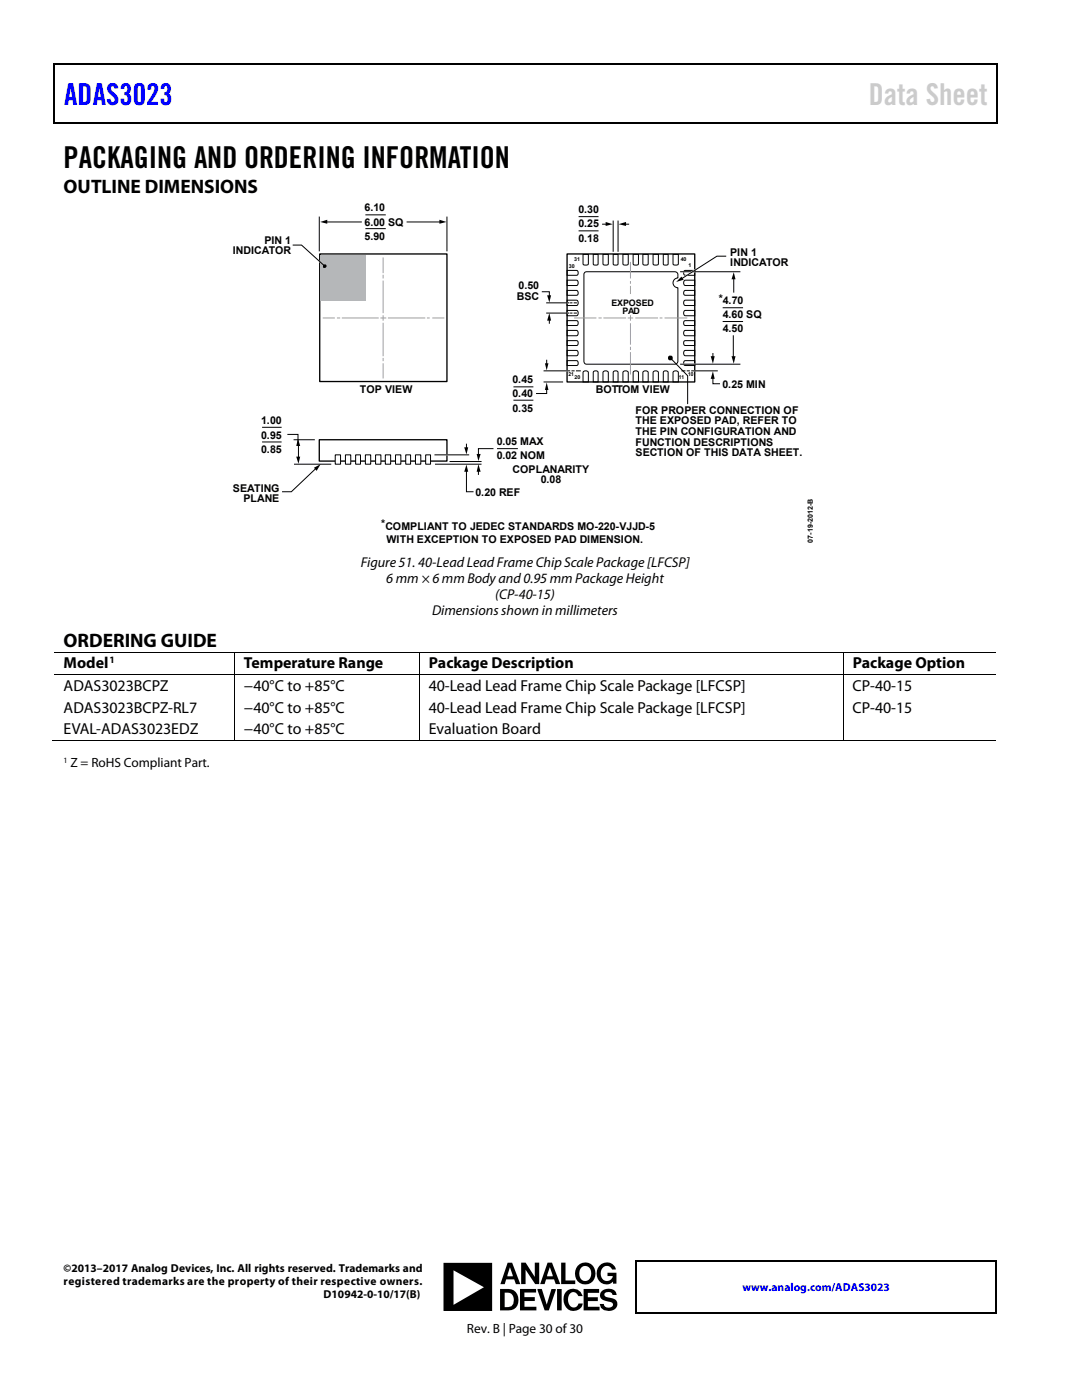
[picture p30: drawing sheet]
<svg xmlns="http://www.w3.org/2000/svg" width="216mm" height="279mm" viewBox="0 0 216 279" stroke-linecap="round" stroke-linejoin="round" font-family="sans-serif">
<defs><g id="words">
<text font-size="6" fill="#00f" x="12.8" y="20.9">ADAS3023</text>
<text font-size="6" fill="#cbcbcb" x="173.4" y="20.9">Data Sheet</text>
<text font-size="6" x="12.7" y="33.6">PACKAGING AND ORDERING INFORMATION</text>
<g font-size="3.9">
<text x="12.7" y="38.5">OUTLINE DIMENSIONS</text>
<text x="12.7" y="129.1">ORDERING GUIDE</text>
</g>
<g font-size="3.2">
<text x="12.7" y="133.4">Model</text>
<text x="12.7" y="137.9">ADAS3023BCPZ</text>
<text x="48.7" y="137.9">−40°C to +85°C</text>
<text x="48.7" y="133.4">Temperature Range</text>
<text x="85.6" y="137.9">40-Lead Lead Frame Chip Scale Package [LFCSP]</text>
<text x="85.6" y="133.4">Package Description</text>
<text x="170.1" y="137.9">CP-40-15</text>
<text x="170.1" y="133.4">Package Option</text>
<text x="12.7" y="142.2">ADAS3023BCPZ-RL7</text>
<text x="48.7" y="142.2">−40°C to +85°C</text>
<text x="85.6" y="142.2">40-Lead Lead Frame Chip Scale Package [LFCSP]</text>
<text x="170.1" y="142.2">CP-40-15</text>
<text x="12.7" y="146.5">EVAL-ADAS3023EDZ</text>
<text x="48.7" y="146.5">−40°C to +85°C</text>
<text x="85.6" y="146.5">Evaluation Board</text>
</g>
<g font-size="2.8">
<text x="72" y="113.2">Figure 51. 40-LeadLeadFrame Chip Scale Package [LFCSP]</text>
<text x="77.1" y="116.4">6 mm × 6 mm Bodyand 0.95 mm Package Height</text>
<text x="98.8" y="119.5">(CP-40-15)</text>
<text x="86.2" y="122.7">Dimensions shown in millimeters</text>
</g>
<g font-size="2.7">
<text x="14.1" y="153.1">Z = RoHS Compliant Part.</text>
<text x="93.2" y="266">Rev. B | Page 30 of30</text>
</g>
<g font-size="2.3">
<text x="12.7" y="253.8">©2013–2017 Analog Devices, Inc. All rights reserved. Trademarks and</text>
<text x="12.7" y="256.5">registered trademarks are the property of their respective owners.</text>
<text x="64.6" y="259.1">D10942-0-10/17(B)</text>
</g>
<text font-size="2.3" fill="#00f" x="148.1" y="257.6">www.analog.com/ADAS3023</text>
<g font-size="2.1">
<text x="72.8" y="42.2">6.10</text>
<text x="72.8" y="45">6.00 SQ</text>
<text x="72.8" y="47.9">5.90</text>
<text x="115.4" y="42.5">0.30</text>
<text x="115.4" y="45.4">0.25</text>
<text x="46.5" y="50.7">INDICATOR</text>
<text x="52.7" y="48.6">PIN 1</text>
<text x="115.4" y="48.2">0.18</text>
<text x="145.7" y="51">PIN 1</text>
<text x="145.7" y="53.1">INDICATOR</text>
<text x="103.1" y="59.9">BSC</text>
<text x="103.5" y="57.8">0.50</text>
<text x="143.4" y="60.3">*4.70</text>
<text x="144.2" y="63.5">4.60 SQ</text>
<text x="144.2" y="66.3">4.50</text>
<text x="102.3" y="76.5">0.45</text>
<text x="144.2" y="77.4">0.25 MIN</text>
<text x="71.8" y="78.4">TOP VIEW</text>
<text x="102.3" y="79.3">0.40</text>
<text x="102.3" y="82.1">0.35</text>
<text x="118.9" y="78.4">BOTTOM VIEW</text>
<text x="126.8" y="82.6">FOR PROPER CONNECTION OF</text>
<text x="52.1" y="84.7">1.00</text>
<text x="52.1" y="87.5">0.95</text>
<text x="99.1" y="88.8">0.05 MAX</text>
<text x="126.8" y="84.7">THE EXPOSED PAD, REFER TO</text>
<text x="126.8" y="86.8">THE PIN CONFIGURATION AND</text>
<text x="126.8" y="89">FUNCTION DESCRIPTIONS</text>
<text x="52.1" y="90.4">0.85</text>
<text x="99.1" y="91.6">0.02 NOM</text>
<text x="102.3" y="94.3">COPLANARITY</text>
<text x="126.8" y="91.1">SECTION OF THIS DATA SHEET.</text>
<text x="46.5" y="98.1">SEATING</text>
<text x="48.6" y="100.3">PLANE</text>
<text x="94.9" y="98.9">0.20 REF</text>
<text x="107.9" y="96.5">0.08</text>
<text x="76.1" y="105.1">*</text>
<text x="76.9" y="105.8">COMPLIANT TO JEDEC STANDARDS MO-220-VJJD-5</text>
<text x="77.1" y="108.3">WITH EXCEPTION TO EXPOSED PAD DIMENSION.</text>
</g>
<text font-size="1.9" x="21.8" y="132.3">1</text>
<g font-size="1.8">
<text x="122" y="61">EXPOSED</text>
<text x="124.2" y="62.6">PAD</text>
</g>
<text font-size="1.6" x="12.7" y="152.2">1</text>
<text font-size="1.4" x="162.2" y="108.3" transform="rotate(-90 162.2 108.3)">07-19-2012-B</text>
<g font-size="1.1">
<text x="113.5" y="53.4">30</text>
<text x="114.5" y="52.1">31</text>
<text x="135.8" y="52.1">40</text>
<text x="137.4" y="53.4">1</text>
<text x="113.4" y="75.1">21</text>
<text x="114.6" y="75.7">20</text>
<text x="135.4" y="75.7">11</text>
<text x="137.3" y="75.1">10</text>
</g>
</g></defs>
<path d="M10.7 12.7h.2v1h-.2zM10.7 12.7h.2v.3h-.2zM122.3 12.7h.2v.3h-.2zM198.9 12.7h.2v1h-.2zM198.9 12.7h.2v.3h-.2zM10.7 24.4h.2v.2h-.2zM122 24.4h.3v.2h-.3zM198.9 24.4h.2v.2h-.2z" fill="#000"/>
<path d="M10.8 13.7v10.7M10.9 12.8h111.4M122.5 12.8h76.4M199 13.7v10.7M10.9 24.5h188" fill="none" stroke="#000" stroke-width=".25"/>
<path d="M113.2 50.7h25.4v25.5h-25.4zM63.7 87.8h25.5v4.2h-25.5z" fill="none" stroke="#000" stroke-width=".27"/>
<path d="M63.7 43.3v6.8M89.2 43.3v6.8" fill="none" stroke="#000" stroke-width=".2"/>
<path d="M66.9 90.8h1.1v1.8h-1.1z" fill="#fff"/>
<path d="M66.9 90.8h1.1v1.8h-1.1z" fill="none" stroke="#000" stroke-width=".2"/>
<path d="M68.9 90.8h1.1v1.8h-1.1z" fill="#fff"/>
<path d="M68.9 90.8h1.1v1.8h-1.1z" fill="none" stroke="#000" stroke-width=".2"/>
<path d="M71 90.8h.9v1.8h-.9z" fill="#fff"/>
<path d="M71 90.8h.9v1.8h-.9z" fill="none" stroke="#000" stroke-width=".2"/>
<path d="M72.9 90.8h1.1v1.8h-1.1z" fill="#fff"/>
<path d="M72.9 90.8h1.1v1.8h-1.1z" fill="none" stroke="#000" stroke-width=".2"/>
<path d="M74.9 90.8h1.1v1.8h-1.1z" fill="#fff"/>
<path d="M74.9 90.8h1.1v1.8h-1.1z" fill="none" stroke="#000" stroke-width=".2"/>
<path d="M76.9 90.8h1v1.8h-1z" fill="#fff"/>
<path d="M76.9 90.8h1v1.8h-1z" fill="none" stroke="#000" stroke-width=".2"/>
<path d="M78.9 90.8h1.1v1.8h-1.1z" fill="#fff"/>
<path d="M78.9 90.8h1.1v1.8h-1.1z" fill="none" stroke="#000" stroke-width=".2"/>
<path d="M81 90.8h.9v1.8h-.9z" fill="#fff"/>
<path d="M81 90.8h.9v1.8h-.9z" fill="none" stroke="#000" stroke-width=".2"/>
<path d="M82.9 90.8h1.1v1.8h-1.1z" fill="#fff"/>
<path d="M82.9 90.8h1.1v1.8h-1.1z" fill="none" stroke="#000" stroke-width=".2"/>
<path d="M84.9 90.8h1v1.8h-1z" fill="#fff"/>
<path d="M58.6 87.8h4.2M58.7 92.6h7.4M63.1 93.4l-5 4.7h-1.8M84.9 90.8h1v1.8h-1zM86.8 92.6h9.3M86.8 90.8h6.7M89.8 92.1h6.2M93.1 88.6v.9M93.1 93.9v4.2h1.4M95.5 93.9v.8M98.5 89.5h-3v1.4M99.2 89.5h4.1" fill="none" stroke="#000" stroke-width=".2"/>
<path d="M62.6 93.3l1.4-.7-.8 1.4zM92.6 89.3h.8l-.3 1.4zM93.1 92.7l.3 1.4h-.8zM95.5 92.6l.4 1.5h-.8zM95.1 90.6h.8l-.4 1.4z" fill="#000"/>
<path d="M63.4 51.9l.7 .6M88.9 90.8h.5" fill="none" stroke="#fff" stroke-width=".27"/>
<path d="M63.8 50.7h25.4v25.4h-25.4z" fill="none" stroke="#000" stroke-width=".27"/>
<path d="M63.9 50.9h9.1v9h-9.1z" fill="#b5b7b9"/>
<path d="M58.4 48.9h1.8l4.6 4.2M108.1 58.2h1.5v1M109.6 63.7v.9" fill="none" stroke="#000" stroke-width=".2"/>
<g fill="#000">
<path d="M109.2 58.9h.8l-.4 1.5zM109.6 62.5l.4 1.5h-.8z"/>
<circle cx="64.8" cy="53.2" r=".39"/>
</g>
<path d="M146.4 55.5v2.9" fill="none" stroke="#010101" stroke-width=".2"/>
<path d="M146.4 54.3l.4 1.4h-.8z" fill="#010101"/>
<path d="M146.3 66.9v4.5" fill="none" stroke="#010101" stroke-width=".2"/>
<path d="M146 71.1h.8l-.4 1.5z" fill="#010101"/>
<path d="M57.3 86.7h2.2v2.1M59.6 88.7v2.7" fill="none" stroke="#000" stroke-width=".2"/>
<path d="M59.1 91.1h.8l-.3 1.5zM59.5 87.6l.4 1.4h-.8z" fill="#000"/>
<path d="M81.1 44.3h6.8" fill="none" stroke="#010101" stroke-width=".2"/>
<path d="M87.7 43.9l1.4 .4-1.4 .4z" fill="#010101"/>
<path d="M65 44.3h7.2" fill="none" stroke="#010101" stroke-width=".2"/>
<path d="M63.9 44.3l1.4-.4v.8z" fill="#010101"/>
<g fill="none" stroke="#fff" stroke-width=".27">
<path d="M125.8 54.9v.2M125.9 52.8v.3M135.8 54.2h3M138.8 53.8l-2.6 1.7M112.9 74h.4M113.1 60.4h.4M113.1 62.5h.4M117 63.5h.3M125.8 71.8v.3M125.9 65.9v.2M125.9 64.9v.2M134.3 63.5h.3"/>
<path d="M135.8 72.7h3M138.4 74h.4"/>
</g>
<g fill="none" stroke="#000" stroke-width=".2">
<path d="M72.9 42.9h4.1M72.9 45.6h4.1M113.2 59.9h1.8a.58 .58 0 0 1 .4 .5 .58 .58 0 0 1-.4 .6h-1.8zM113.2 58h1.8a.51 .51 0 0 1 .4 .4 .51 .51 0 0 1-.4 .5h-1.8zM113.2 55.9h1.8a.58 .58 0 0 1 .4 .6 .58 .58 0 0 1-.4 .5h-1.8zM113.2 54h2l.1 .7-.3 .2h-1.8zM115.5 43.2h3.9M115.5 46.1h3.9M116.3 50.8h1.1v1.8a.66 .66 0 0 1-1.1 0zM116.8 54.3l17.8-.1 .6 .3 .1 1a.98 .98 0 0 0-1 1 .98 .98 0 0 0 1 .9v14.7a.61 .61 0 0 1-.7 .6h-17.6a.54 .54 0 0 1-.5-.6v-17.3zM118.4 50.8h.9v1.8l-.2 .3a.55 .55 0 0 1-.7-.3zM120.1 44.7h1"/>
<path d="M120.3 50.8h1.1v1.8a.66 .66 0 0 1-1.1 0zM122.4 44.1v6.1M122.4 50.8h.9v1.8l-.2 .3a.55 .55 0 0 1-.7-.3zM123.3 44.1v6.1M124.3 50.8h1.1v1.8a.66 .66 0 0 1-1.1 0zM124.7 44.7h.8M126.3 50.8h1.1v1.8a.66 .66 0 0 1-1.1 0zM128.3 50.8h1v1.8a.66 .66 0 0 1-1 0zM130.3 50.8h1.1v1.8a.66 .66 0 0 1-1.1 0zM132.3 50.8h1v1.8a.58 .58 0 0 1-1 0zM134.3 50.8h1.1v1.8a.66 .66 0 0 1-1.1 0zM135.7 54.2h12"/>
<path d="M136.6 60l2-.1v1.1h-1.8a.59 .59 0 0 1-.2-1zM136.6 58h2v.9h-1.8a.5 .5 0 0 1-.4-.3 .5 .5 0 0 1 .2-.6zM136.6 56l2-.1v1.1h-1.8a.59 .59 0 0 1-.2-1zM136.6 54h2v.9h-2l-.2-.4zM144.9 51.1h-1.8l-7.1 4.6M102.5 77.2h3.9M102.5 79.9h3.9M108.5 76.2h3.9M108.5 74h5.3M109.1 77.6v.9h-2.1M109.1 71.8v1M109.1 60.4h4.4"/>
<path d="M109.1 62.5h4.4M113.2 72h2l.1 .7-.3 .2h-1.8zM113.2 69.9h1.8a.58 .58 0 0 1 .4 .6 .58 .58 0 0 1-.4 .5h-1.8zM113.2 68h2l.1 .7-.3 .3h-1.8zM113.2 65.9h1.8a.58 .58 0 0 1 .4 .6 .58 .58 0 0 1-.4 .5h-1.8zM113.2 64h2l.1 .7-.3 .3h-1.8zM113.2 61.9h1.8a.58 .58 0 0 1 .4 .6 .58 .58 0 0 1-.4 .5h-1.8zM113.9 60.4h.2M113.9 62.5h.2M114 74h.7M114.6 60.4h.4M114.6 62.5h.4"/>
<path d="M114.9 74h1M116.4 74.2l.2-.2a.56 .56 0 0 1 .8 .4v1.8h-1.1zM118.4 74.2l.5-.2 .4 .2v2h-.9zM120.4 74.2l.2-.2a.56 .56 0 0 1 .8 .4v1.8h-1.1zM122.4 74.2l.5-.2 .4 .2v2h-.9zM124.4 74.2l.2-.2a.56 .56 0 0 1 .8 .4v1.8h-1.1zM126.4 74.2l.2-.2a.56 .56 0 0 1 .8 .4v1.8h-1.1zM128.4 74.2l.2-.2a.56 .56 0 0 1 .7 .4v1.8h-1zM130.4 74.2l.2-.2a.56 .56 0 0 1 .8 .4v1.8h-1.1zM132.4 74.2l.4-.2 .5 .2v2h-1zM133.8 71.4l3.4 3.6v5.6M134.4 74.2l.2-.2a.56 .56 0 0 1 .8 .4v1.8h-1.1z"/>
<path d="M135.7 72.7h12M136 74h.8M136.6 72h2v.9h-2l-.2-.4zM136.6 70l2-.1v1.1h-1.8a.59 .59 0 0 1-.2-1zM136.6 68h2v1l-2-.1-.2-.5zM136.6 66l2-.1v1.1h-1.8a.59 .59 0 0 1-.2-1zM136.6 64h2v1l-2-.1-.2-.5zM136.6 62l2-.1v1.1h-1.8a.59 .59 0 0 1-.2-1zM137 74h.7M137.9 74h5.3M142.3 70.6v.8M142.3 75.3v1.3h1.4"/>
<path d="M144.2 61.4h4.1M144.2 64.2h4.1M52.3 85.3h3.9M52.3 88.2h3.9M10.8 130.1h35.9M10.8 134.7h35.9M46.8 130.2v4.4M46.8 134.7v13M46.9 130.1h36.7M46.9 134.7h36.7M83.7 130.2v4.4M83.7 134.7v13"/>
<path d="M83.7 130.1h84.4M83.7 134.7h84.4M168.2 130.2v4.4M168.2 134.7v13M168.3 130.1h30.5M168.3 134.7h30.5M10.5 147.7h36.2M46.9 147.7h36.7M83.7 147.7h84.4M168.3 147.7h30.5"/>
</g>
<g fill="#000">
<path d="M120.8 44.3l1.5 .4-1.5 .4zM123.4 44.7l1.5-.4v.8zM136 55.2l.4 .6-1.5 .5zM108.7 72.5h.7l-.3 1.4zM109.1 76.3l.3 1.5h-.7zM141.8 71.1h.8l-.3 1.5zM142.3 74.1l.3 1.5h-.8zM46.7 130h.2v.2h-.2zM46.7 134.6h.2v.1h-.2zM83.6 130h.1v.2h-.1zM83.6 134.6h.1v.1h-.1zM168.1 130h.2v.2h-.2z"/>
<path d="M168.1 134.6h.2v.1h-.2zM46.7 147.7h.2v.1h-.2zM83.6 147.7h.1v.1h-.1zM168.1 147.7h.2v.1h-.2zM126.8 251.5h.4v.3h-.4zM198.6 251.5h.3v.3h-.3zM126.8 261.8h.4v.4h-.4zM198.6 261.8h.3v.4h-.3z"/>
<path d="M120.2 257.6a1.73 1.73 0 0 1 2.8 .8h-.8a.86 .86 0 0 0-.8-.6 .86 .86 0 0 0-.8 .5l.3 .5 .9 .2a1.3 1.3 0 0 1 1.4 1.3 1.8 1.8 0 0 1-1.8 1.4 1.8 1.8 0 0 1-1.7-1.5h.8a.97 .97 0 0 0 .9 .8 .97 .97 0 0 0 .9-.6 1.17 1.17 0 0 0-1.2-.7 1.2 1.2 0 0 1-1.2-.7 1.2 1.2 0 0 1 .3-1.4zM112.9 257.8a1.97 1.97 0 0 1 3.4 .9h-.9a1.04 1.04 0 0 0-1.1-.8 1.04 1.04 0 0 0-.9 1.1 1.41 1.41 0 0 0 1.4 1.9l.4-.3 .2-.5h.9a1.92 1.92 0 0 1-2 1.5 1.92 1.92 0 0 1-1.8-1.7 2.42 2.42 0 0 1 .4-2.1zM88.5 252h9.7v9.6h-9.7zM90.5 253.5v6.9l6.1-3.5zM116.5 257.2h3v.8h-2.2v.9h2v.8h-2v1.1h2.3v.7h-3.1zM111.2 257.3h.9v4.2h-.9zM107.3 257.2h.8l1 3.2 .9-3.1h.9l-1.4 4.2h-.8zM103.8 257.2h3.2v.8h-2.4v.9h2.1v.7h-2v1.2h2.3v.7h-3.2zM99.8 257.2a3.2 3.2 0 0 1 3.1 .7 2.17 2.17 0 0 1 .5 2.3 2.17 2.17 0 0 1-1.9 1.3h-1.7zM100.7 258v2.9l1.3-.2a1.56 1.56 0 0 0 .4-1.9 1.56 1.56 0 0 0-1.7-.8zM119.6 252.7a1.87 1.87 0 0 1 1.9-.8 1.87 1.87 0 0 1 1.4 1.5h-.7a1.22 1.22 0 0 0-1.6-.7 1.22 1.22 0 0 0-.7 1.5 1.22 1.22 0 0 0 .9 1.4 1.22 1.22 0 0 0 1.5-.9h-1.1v-.7h1.8v2.2h-.7v-.4a1.92 1.92 0 0 1-2.2 .3 1.92 1.92 0 0 1-1-1.9l.2-1.1zM115.3 252.6l.9-.6h.6a1.99 1.99 0 0 1 2 2.2 2.07 2.07 0 0 1-2.3 2.1 2.07 2.07 0 0 1-1.7-2.7zM116.1 252.8a1.76 1.76 0 0 0 .3 2.8 1.51 1.51 0 0 0 1.5-.8 1.51 1.51 0 0 0-.2-1.7l-.3-.2-.6-.3zM101.3 252h.9l1.6 4.3h-.9l-.3-1h-1.6l-.3 1h-.9zM101.7 252.9l-.5 1.8h1.1zM112 252h.8v3.5h2v.8h-2.8zM109.3 252h.8l1.7 4.3h-.9l-.3-1h-1.6l-.3 1h-.9zM109.7 252.9l-.5 1.8h1.1zM104 252h.9l1.8 2.8v-2.8h.9v4.3h-.8l-1.9-2.9v2.9h-.9z"/>
<circle cx="133.8" cy="71.4" r=".49"/>
</g>
<g fill="none" stroke="#9d9fa2" stroke-width=".2">
<path d="M76.4 51.5v2.9M76.4 54.9v.6M76.4 56.1v6.3M125.8 52.4v3.1M125.8 56.1v.5M125.8 57.2v1.4M64.5 63.5h2.2M67.3 63.5h.5M68.3 63.5h7.2M76 63.5h1M76.4 63v.9M76.4 71.5v.5"/>
<path d="M76.4 72.6v2.8M76.4 64.5v6.5M77.5 63.5h7.3M85.3 63.5h.3M86.4 63.5h2.2M114.7 63.5h4.2M119.5 63.5h.5M120.5 63.5h4.3M125.4 63.5h.8M125.8 63v.9M125.8 69.3v.5M125.8 70.4v4.2"/>
<path d="M125.8 64.6v4.1M126.9 63.5h4.3M131.7 63.5h.4M132.7 63.5h4.3"/>
</g>
<path d="M127 251.8v10M127.2 251.6h71.4M198.8 251.8v10M127.2 262h71.4" fill="none" stroke="#000" stroke-width=".34"/>
<use href="#words"/>
</svg>
